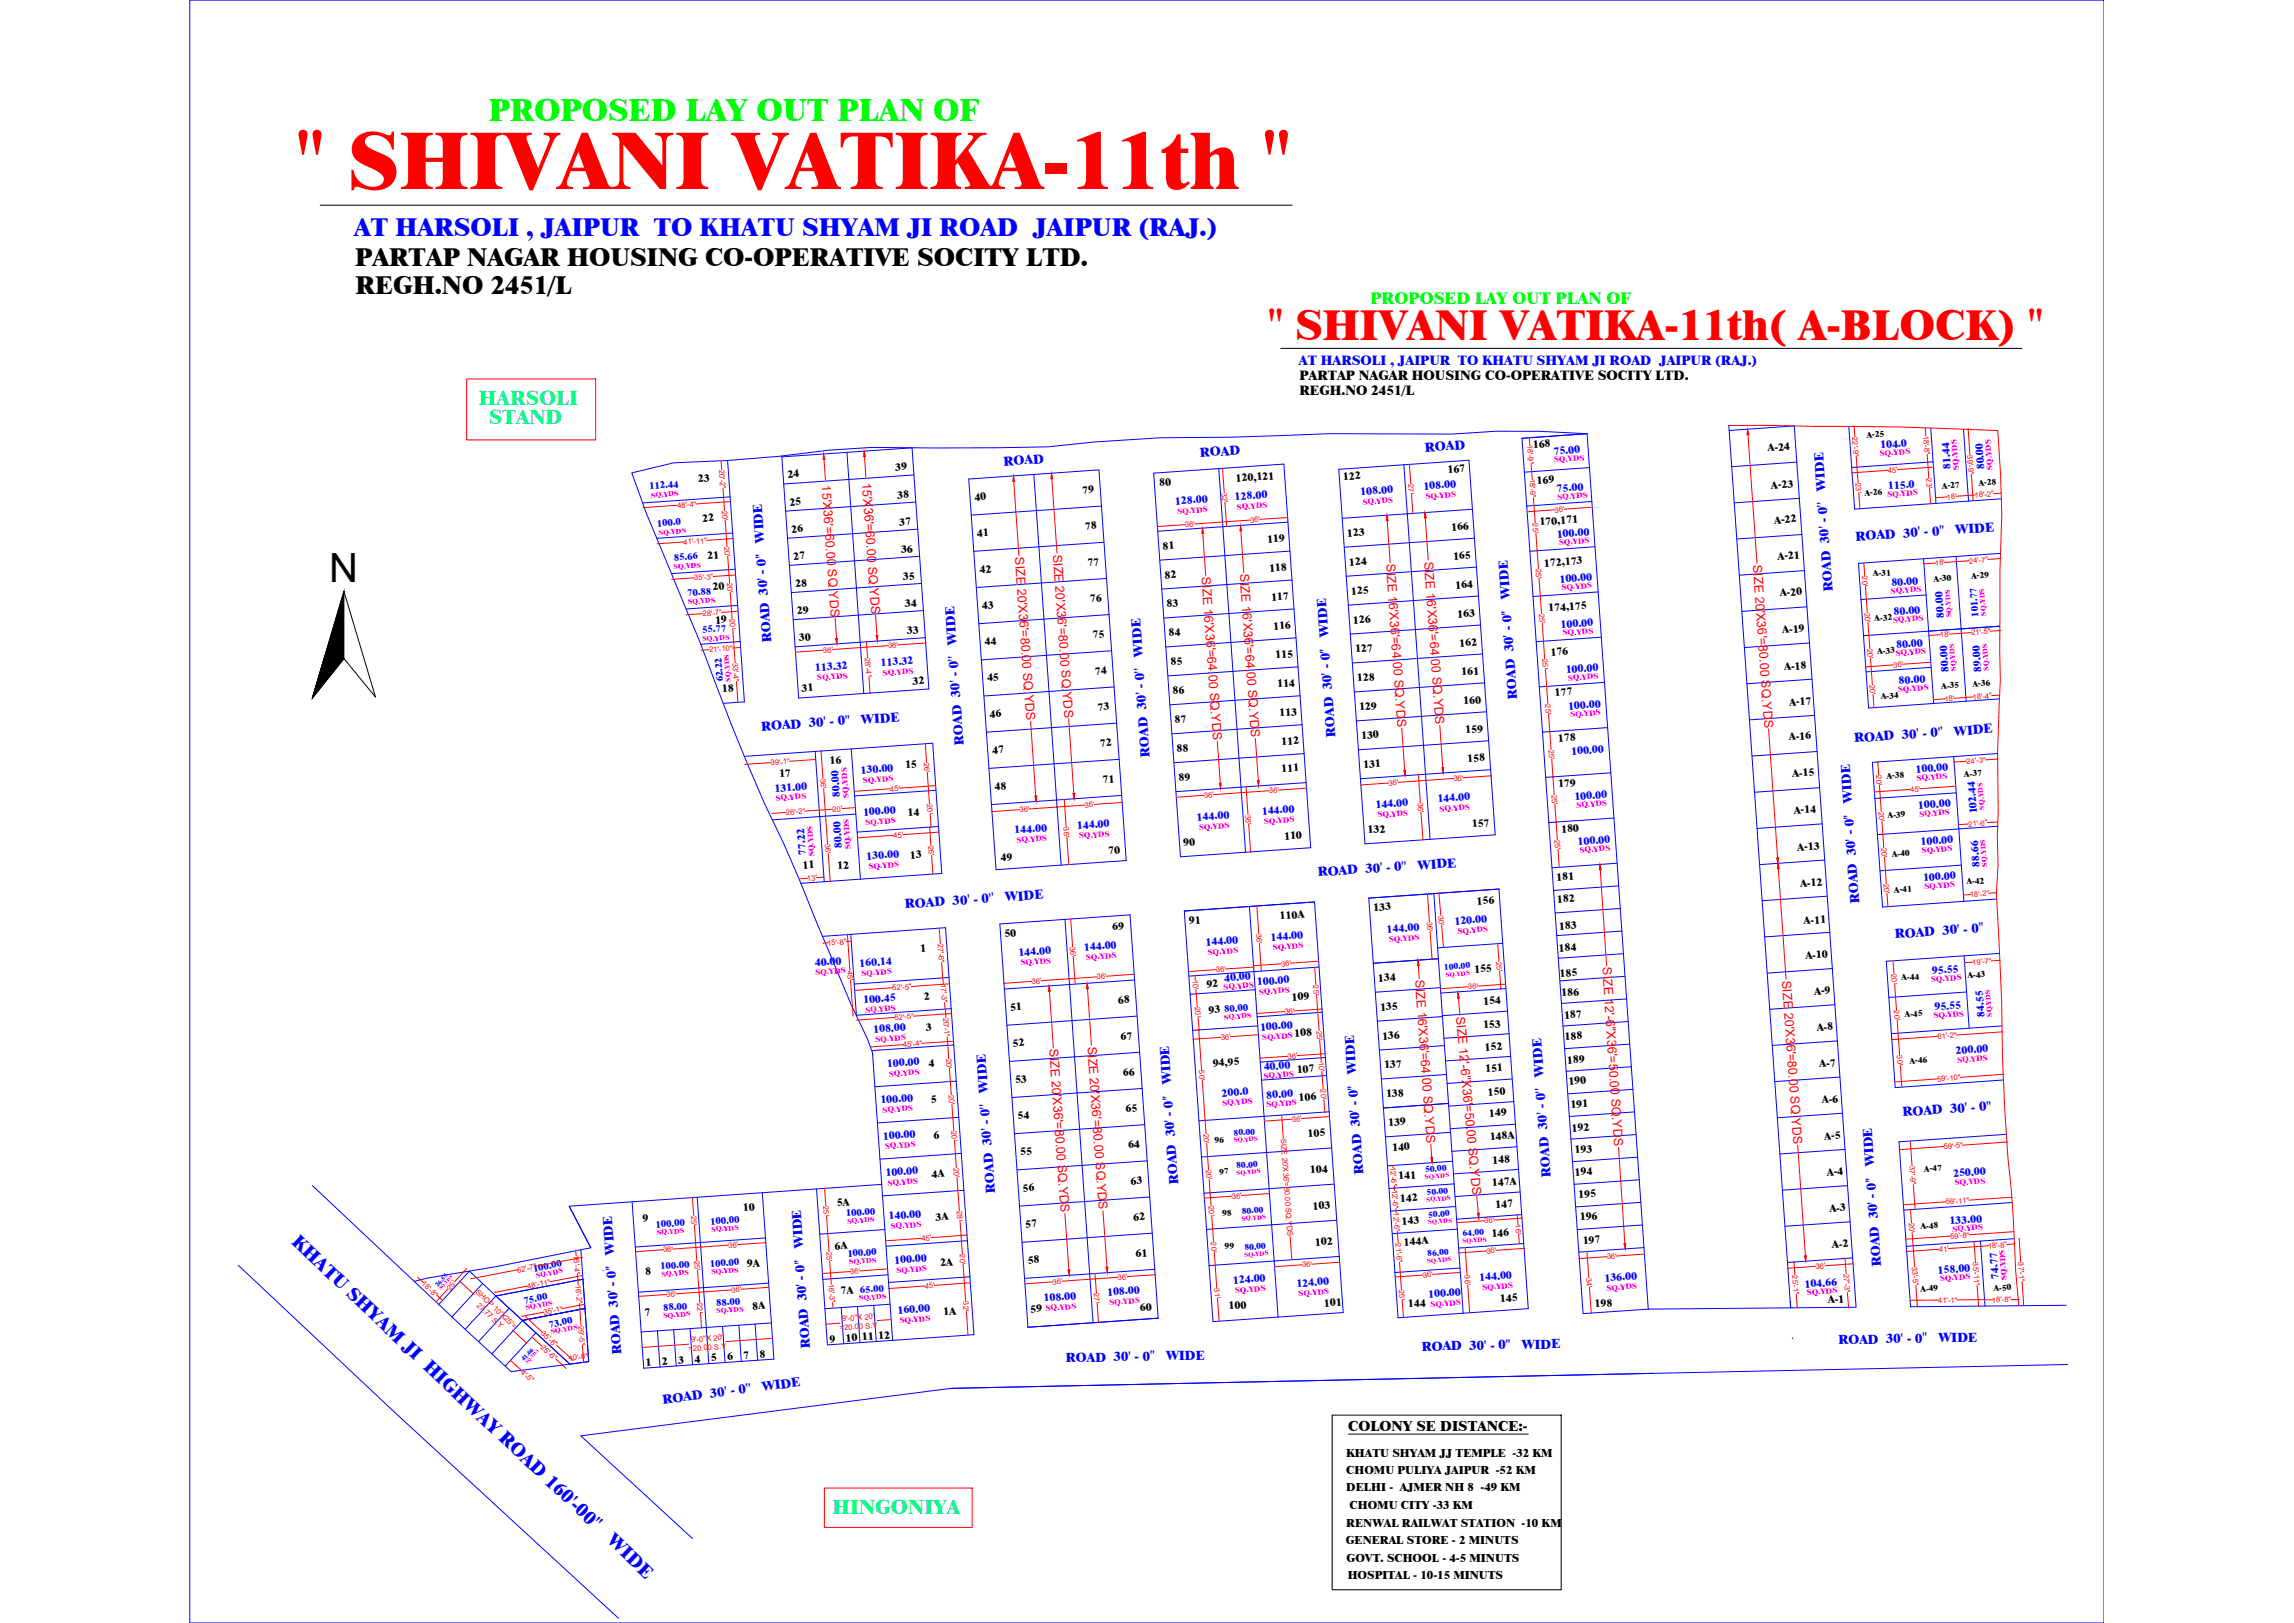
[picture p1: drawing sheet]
<svg xmlns="http://www.w3.org/2000/svg" width="1189mm" height="841mm" viewBox="0 0 1189 841" stroke-linecap="round" stroke-linejoin="round" font-family="sans-serif">
<defs><g id="words">
<text font-size="42.9" fill="#f00" x="153" y="98">&quot; SHIVANI VATIKA-11th &quot;</text>
<text font-size="22.8" fill="#f00" x="657" y="176">&quot; SHIVANI VATIKA-11th( A-BLOCK) &quot;</text>
<text font-size="20.8" x="171" y="301">N</text>
<text font-size="16.8" fill="#0f0" x="253" y="63">PROPOSED LAY OUT PLAN OF</text>
<text font-size="13.6" fill="#00f" x="184" y="122">AT HARSOLI , JAIPUR TO KHATU SHYAM JI ROAD JAIPUR (RAJ.)</text>
<g font-size="13.6">
<text x="184" y="138">PARTAP NAGAR HOUSING CO-OPERATIVE SOCITY LTD.</text>
<text x="184" y="152">REGH.NO 2451/L</text>
</g>
<g font-size="10.9" fill="#0ff">
<text x="248" y="210">HARSOLI</text>
<text x="253" y="220">STAND</text>
<text x="431" y="785">HINGONIYA</text>
</g>
<g font-size="10" fill="#00f">
<text x="151" y="644" transform="rotate(43 151 644)">KHATU SHYAM JI HIGHWAY ROAD 160'-00''</text>
<text x="314" y="799" transform="rotate(43 314 799)">WIDE</text>
</g>
<text font-size="8.9" fill="#0f0" x="710" y="157">PROPOSED LAY OUT PLAN OF</text>
<text font-size="7.7" x="699" y="741">COLONY SE DISTANCE:-</text>
<text font-size="7.2" fill="#00f" x="673" y="189">AT HARSOLI , JAIPUR TO KHATU SHYAM JI ROAD JAIPUR (RAJ.)</text>
<g font-size="7.2">
<text x="673" y="197">PARTAP NAGAR HOUSING CO-OPERATIVE SOCITY LTD.</text>
<text x="673" y="205">REGH.NO 2451/L</text>
</g>
<g font-size="7" fill="#00f">
<text x="622" y="237" transform="rotate(-4 622 237)">ROAD</text>
<text x="739" y="234" transform="rotate(-4 739 234)">ROAD</text>
<text x="520" y="241" transform="rotate(-4 520 241)">ROAD</text>
<text x="946" y="254" transform="rotate(-94 946 254)">WIDE</text>
<text x="396" y="281" transform="rotate(-94 396 281)">WIDE</text>
<text x="962" y="280" transform="rotate(-4 962 280)">ROAD 30' - 0''</text>
<text x="1013" y="277" transform="rotate(-4 1013 277)">WIDE</text>
<text x="783" y="310" transform="rotate(-94 783 310)">WIDE</text>
<text x="950" y="306" transform="rotate(-94 950 306)">ROAD 30' - 0''</text>
<text x="400" y="333" transform="rotate(-94 400 333)">ROAD 30' - 0''</text>
<text x="496" y="334" transform="rotate(-94 496 334)">WIDE</text>
<text x="689" y="330" transform="rotate(-94 689 330)">WIDE</text>
<text x="592" y="340" transform="rotate(-94 592 340)">WIDE</text>
<text x="786" y="362" transform="rotate(-94 786 362)">ROAD 30' - 0''</text>
<text x="446" y="375" transform="rotate(-4 446 375)">WIDE</text>
<text x="395" y="379" transform="rotate(-4 395 379)">ROAD 30' - 0''</text>
<text x="692" y="382" transform="rotate(-94 692 382)">ROAD 30' - 0''</text>
<text x="1013" y="381" transform="rotate(-4 1013 381)">WIDE</text>
<text x="499" y="386" transform="rotate(-94 499 386)">ROAD 30' - 0''</text>
<text x="961" y="385" transform="rotate(-4 961 385)">ROAD 30' - 0''</text>
<text x="596" y="392" transform="rotate(-94 596 392)">ROAD 30' - 0''</text>
<text x="960" y="416" transform="rotate(-94 960 416)">WIDE</text>
<text x="683" y="454" transform="rotate(-4 683 454)">ROAD 30' - 0''</text>
<text x="735" y="451" transform="rotate(-4 735 451)">WIDE</text>
<text x="521" y="467" transform="rotate(-4 521 467)">WIDE</text>
<text x="964" y="468" transform="rotate(-94 964 468)">ROAD 30' - 0''</text>
<text x="469" y="471" transform="rotate(-4 469 471)">ROAD 30' - 0''</text>
<text x="982" y="486" transform="rotate(-4 982 486)">ROAD 30' - 0''</text>
<text x="703" y="557" transform="rotate(-94 703 557)">WIDE</text>
<text x="607" y="562" transform="rotate(-94 607 562)">WIDE</text>
<text x="800" y="558" transform="rotate(-94 800 558)">WIDE</text>
<text x="512" y="566" transform="rotate(-94 512 566)">WIDE</text>
<text x="986" y="579" transform="rotate(-4 986 579)">ROAD 30' - 0''</text>
<text x="971" y="604" transform="rotate(-94 971 604)">WIDE</text>
<text x="707" y="608" transform="rotate(-94 707 608)">ROAD 30' - 0''</text>
<text x="804" y="610" transform="rotate(-94 804 610)">ROAD 30' - 0''</text>
<text x="611" y="614" transform="rotate(-94 611 614)">ROAD 30' - 0''</text>
<text x="516" y="618" transform="rotate(-94 516 618)">ROAD 30' - 0''</text>
<text x="416" y="647" transform="rotate(-94 416 647)">WIDE</text>
<text x="319" y="650" transform="rotate(-94 319 650)">WIDE</text>
<text x="975" y="656" transform="rotate(-94 975 656)">ROAD 30' - 0''</text>
<text x="1005" y="695" transform="rotate(-1 1005 695)">WIDE</text>
<text x="322" y="702" transform="rotate(-94 322 702)">ROAD 30' - 0''</text>
<text x="420" y="699" transform="rotate(-94 420 699)">ROAD 30' - 0''</text>
<text x="737" y="700" transform="rotate(-1 737 700)">ROAD 30' - 0''</text>
<text x="789" y="699" transform="rotate(-1 789 699)">WIDE</text>
<text x="953" y="696" transform="rotate(-1 953 696)">ROAD 30' - 0''</text>
<text x="552" y="706" transform="rotate(-1 552 706)">ROAD 30' - 0''</text>
<text x="604" y="705" transform="rotate(-1 604 705)">WIDE</text>
<text x="395" y="721" transform="rotate(-7 395 721)">WIDE</text>
<text x="344" y="728" transform="rotate(-7 344 728)">ROAD 30' - 0''</text>
</g>
<g font-size="6.6" fill="#f00">
<text x="426" y="252" transform="rotate(86 426 252)">15'X36'=60.00 SQ.YDS</text>
<text x="447" y="250" transform="rotate(86 447 250)">15'X36'=60.00 SQ.YDS</text>
<text x="546" y="287" transform="rotate(86 546 287)">SIZE 20'X36'=80.00 SQ.YDS</text>
<text x="526" y="289" transform="rotate(86 526 289)">SIZE 20'X36'=80.00 SQ.YDS</text>
<text x="718" y="292" transform="rotate(86 718 292)">SIZE 16'X36'=64.00 SQ.YDS</text>
<text x="738" y="291" transform="rotate(86 738 291)">SIZE 16'X36'=64.00 SQ.YDS</text>
<text x="908" y="293" transform="rotate(86 908 293)">SIZE 20'X36'=80.00 SQ.YDS</text>
<text x="623" y="299" transform="rotate(86 623 299)">SIZE 16'X36'=64.00 SQ.YDS</text>
<text x="642" y="298" transform="rotate(86 642 298)">SIZE 16'X36'=64.00 SQ.YDS</text>
<text x="830" y="501" transform="rotate(86 830 501)">SIZE 12'-6&quot;X36'=50.00 SQ.YDS</text>
<text x="733" y="508" transform="rotate(86 733 508)">SIZE 16'X36'=64.00 SQ.YDS</text>
<text x="924" y="508" transform="rotate(86 924 508)">SIZE 20'X36'=80.00 SQ.YDS</text>
<text x="755" y="527" transform="rotate(85 755 527)">SIZE 12'-6&quot;X36'=50.00 SQ.YDS</text>
<text x="544" y="544" transform="rotate(86 544 544)">SIZE 20'X36'=80.00 SQ.YDS</text>
<text x="564" y="542" transform="rotate(86 564 542)">SIZE 20'X36'=80.00 SQ.YDS</text>
</g>
<g font-size="6.1">
<text x="698" y="755">KHATU SHYAM JJ TEMPLE -32 KM</text>
<text x="698" y="764">CHOMU PULIYA JAIPUR -52 KM</text>
<text x="698" y="773">DELHI - AJMER NH 8 -49 KM</text>
<text x="699" y="782">CHOMU CITY -33 KM</text>
<text x="698" y="791">RENWAL RAILWAT STATION -10 KM</text>
<text x="697" y="800">GENERAL STORE - 2 MINUTS</text>
<text x="698" y="810">GOVT. SCHOOL - 4-5 MINUTS</text>
<text x="698" y="818">HOSPITAL - 10-15 MINUTS</text>
</g>
<g font-size="5.6">
<text x="795" y="232" transform="rotate(-4 795 232)">168</text>
<text x="916" y="234" transform="rotate(-4 916 234)">A-24</text>
<text x="464" y="244" transform="rotate(-4 464 244)">39</text>
<text x="750" y="245" transform="rotate(-4 750 245)">167</text>
<text x="362" y="250" transform="rotate(-4 362 250)">23</text>
<text x="408" y="247" transform="rotate(-4 408 247)">24</text>
<text x="601" y="252" transform="rotate(-4 601 252)">80</text>
<text x="641" y="250" transform="rotate(-4 641 250)">120,121</text>
<text x="696" y="249" transform="rotate(-4 696 249)">122</text>
<text x="796" y="251" transform="rotate(-4 796 251)">169</text>
<text x="561" y="256" transform="rotate(-4 561 256)">79</text>
<text x="918" y="253" transform="rotate(-4 918 253)">A-23</text>
<text x="409" y="262" transform="rotate(-4 409 262)">25</text>
<text x="465" y="258" transform="rotate(-4 465 258)">38</text>
<text x="505" y="259" transform="rotate(-4 505 259)">40</text>
<text x="364" y="270" transform="rotate(-4 364 270)">22</text>
<text x="466" y="272" transform="rotate(-4 466 272)">37</text>
<text x="562" y="275" transform="rotate(-4 562 275)">78</text>
<text x="752" y="275" transform="rotate(-4 752 275)">166</text>
<text x="798" y="272" transform="rotate(-4 798 272)">170,171</text>
<text x="920" y="271" transform="rotate(-4 920 271)">A-22</text>
<text x="410" y="276" transform="rotate(-4 410 276)">26</text>
<text x="506" y="278" transform="rotate(-4 506 278)">41</text>
<text x="657" y="281" transform="rotate(-4 657 281)">119</text>
<text x="698" y="278" transform="rotate(-4 698 278)">123</text>
<text x="467" y="287" transform="rotate(-4 467 287)">36</text>
<text x="603" y="285" transform="rotate(-4 603 285)">81</text>
<text x="367" y="290" transform="rotate(-4 367 290)">21</text>
<text x="411" y="290" transform="rotate(-4 411 290)">27</text>
<text x="564" y="293" transform="rotate(-4 564 293)">77</text>
<text x="699" y="293" transform="rotate(-4 699 293)">124</text>
<text x="753" y="290" transform="rotate(-4 753 290)">165</text>
<text x="800" y="294" transform="rotate(-4 800 294)">172,173</text>
<text x="921" y="290" transform="rotate(-4 921 290)">A-21</text>
<text x="508" y="297" transform="rotate(-4 508 297)">42</text>
<text x="604" y="300" transform="rotate(-4 604 300)">82</text>
<text x="658" y="296" transform="rotate(-4 658 296)">118</text>
<text x="369" y="306" transform="rotate(-4 369 306)">20</text>
<text x="412" y="304" transform="rotate(-4 412 304)">28</text>
<text x="468" y="301" transform="rotate(-4 468 301)">35</text>
<text x="754" y="305" transform="rotate(-4 754 305)">164</text>
<text x="659" y="311" transform="rotate(-4 659 311)">117</text>
<text x="700" y="308" transform="rotate(-4 700 308)">125</text>
<text x="922" y="309" transform="rotate(-4 922 309)">A-20</text>
<text x="469" y="315" transform="rotate(-4 469 315)">34</text>
<text x="509" y="316" transform="rotate(-4 509 316)">43</text>
<text x="565" y="312" transform="rotate(-4 565 312)">76</text>
<text x="605" y="315" transform="rotate(-4 605 315)">83</text>
<text x="803" y="317" transform="rotate(-4 803 317)">174,175</text>
<text x="371" y="323" transform="rotate(-4 371 323)">19</text>
<text x="413" y="318" transform="rotate(-4 413 318)">29</text>
<text x="701" y="323" transform="rotate(-4 701 323)">126</text>
<text x="755" y="320" transform="rotate(-4 755 320)">163</text>
<text x="470" y="329" transform="rotate(-4 470 329)">33</text>
<text x="606" y="330" transform="rotate(-4 606 330)">84</text>
<text x="660" y="326" transform="rotate(-4 660 326)">116</text>
<text x="924" y="328" transform="rotate(-4 924 328)">A-19</text>
<text x="414" y="332" transform="rotate(-4 414 332)">30</text>
<text x="510" y="334" transform="rotate(-4 510 334)">44</text>
<text x="566" y="331" transform="rotate(-4 566 331)">75</text>
<text x="756" y="335" transform="rotate(-4 756 335)">162</text>
<text x="661" y="341" transform="rotate(-4 661 341)">115</text>
<text x="702" y="338" transform="rotate(-4 702 338)">127</text>
<text x="804" y="340" transform="rotate(-4 804 340)">176</text>
<text x="607" y="345" transform="rotate(-4 607 345)">85</text>
<text x="925" y="347" transform="rotate(-4 925 347)">A-18</text>
<text x="512" y="353" transform="rotate(-4 512 353)">45</text>
<text x="568" y="350" transform="rotate(-4 568 350)">74</text>
<text x="703" y="353" transform="rotate(-4 703 353)">128</text>
<text x="757" y="350" transform="rotate(-4 757 350)">161</text>
<text x="374" y="359" transform="rotate(-4 374 359)">18</text>
<text x="416" y="358" transform="rotate(-4 416 358)">31</text>
<text x="473" y="355" transform="rotate(-4 473 355)">32</text>
<text x="608" y="360" transform="rotate(-4 608 360)">86</text>
<text x="662" y="356" transform="rotate(-4 662 356)">114</text>
<text x="758" y="365" transform="rotate(-4 758 365)">160</text>
<text x="806" y="361" transform="rotate(-4 806 361)">177</text>
<text x="927" y="366" transform="rotate(-4 927 366)">A-17</text>
<text x="513" y="372" transform="rotate(-4 513 372)">46</text>
<text x="569" y="368" transform="rotate(-4 569 368)">73</text>
<text x="663" y="371" transform="rotate(-4 663 371)">113</text>
<text x="704" y="368" transform="rotate(-4 704 368)">129</text>
<text x="609" y="375" transform="rotate(-4 609 375)">87</text>
<text x="706" y="383" transform="rotate(-4 706 383)">130</text>
<text x="760" y="380" transform="rotate(-4 760 380)">159</text>
<text x="927" y="384" transform="rotate(-4 927 384)">A-16</text>
<text x="570" y="387" transform="rotate(-4 570 387)">72</text>
<text x="610" y="390" transform="rotate(-4 610 390)">88</text>
<text x="664" y="386" transform="rotate(-4 664 386)">112</text>
<text x="808" y="384" transform="rotate(-4 808 384)">178</text>
<text x="430" y="396" transform="rotate(-4 430 396)">16</text>
<text x="514" y="391" transform="rotate(-4 514 391)">47</text>
<text x="761" y="395" transform="rotate(-4 761 395)">158</text>
<text x="469" y="398" transform="rotate(-4 469 398)">15</text>
<text x="664" y="400" transform="rotate(-4 664 400)">111</text>
<text x="707" y="398" transform="rotate(-4 707 398)">131</text>
<text x="404" y="403" transform="rotate(-4 404 403)">17</text>
<text x="572" y="406" transform="rotate(-4 572 406)">71</text>
<text x="611" y="405" transform="rotate(-4 611 405)">89</text>
<text x="808" y="408" transform="rotate(-4 808 408)">179</text>
<text x="929" y="403" transform="rotate(-4 929 403)">A-15</text>
<text x="516" y="409" transform="rotate(-4 516 409)">48</text>
<text x="471" y="423" transform="rotate(-4 471 423)">14</text>
<text x="930" y="422" transform="rotate(-4 930 422)">A-14</text>
<text x="709" y="432" transform="rotate(-4 709 432)">132</text>
<text x="763" y="429" transform="rotate(-4 763 429)">157</text>
<text x="809" y="431" transform="rotate(-4 809 431)">180</text>
<text x="666" y="435" transform="rotate(-4 666 435)">110</text>
<text x="575" y="443" transform="rotate(-4 575 443)">70</text>
<text x="613" y="439" transform="rotate(-4 613 439)">90</text>
<text x="932" y="441" transform="rotate(-4 932 441)">A-13</text>
<text x="472" y="445" transform="rotate(-4 472 445)">13</text>
<text x="519" y="446" transform="rotate(-4 519 446)">49</text>
<text x="416" y="450" transform="rotate(-4 416 450)">11</text>
<text x="434" y="451" transform="rotate(-4 434 451)">12</text>
<text x="807" y="456" transform="rotate(-4 807 456)">181</text>
<text x="933" y="460" transform="rotate(-4 933 460)">A-12</text>
<text x="807" y="468" transform="rotate(-4 807 468)">182</text>
<text x="712" y="472" transform="rotate(-4 712 472)">133</text>
<text x="765" y="469" transform="rotate(-4 765 469)">156</text>
<text x="616" y="479" transform="rotate(-4 616 479)">91</text>
<text x="663" y="476" transform="rotate(-4 663 476)">110A</text>
<text x="935" y="479" transform="rotate(-4 935 479)">A-11</text>
<text x="521" y="486" transform="rotate(-4 521 486)">50</text>
<text x="577" y="482" transform="rotate(-4 577 482)">69</text>
<text x="808" y="482" transform="rotate(-4 808 482)">183</text>
<text x="477" y="493" transform="rotate(-4 477 493)">1</text>
<text x="808" y="493" transform="rotate(-4 808 493)">184</text>
<text x="936" y="497" transform="rotate(-4 936 497)">A-10</text>
<text x="714" y="509" transform="rotate(-4 714 509)">134</text>
<text x="764" y="504" transform="rotate(-4 764 504)">155</text>
<text x="808" y="506" transform="rotate(-4 808 506)">185</text>
<text x="625" y="512" transform="rotate(-4 625 512)">92</text>
<text x="940" y="516" transform="rotate(-4 940 516)">A-9</text>
<text x="479" y="518" transform="rotate(-4 479 518)">2</text>
<text x="580" y="520" transform="rotate(-4 580 520)">68</text>
<text x="670" y="519" transform="rotate(-4 670 519)">109</text>
<text x="769" y="521" transform="rotate(-4 769 521)">154</text>
<text x="809" y="516" transform="rotate(-4 809 516)">186</text>
<text x="524" y="524" transform="rotate(-4 524 524)">51</text>
<text x="627" y="525" transform="rotate(-4 627 525)">93</text>
<text x="715" y="524" transform="rotate(-4 715 524)">135</text>
<text x="811" y="528" transform="rotate(-4 811 528)">187</text>
<text x="769" y="533" transform="rotate(-4 769 533)">153</text>
<text x="480" y="534" transform="rotate(-4 480 534)">3</text>
<text x="581" y="539" transform="rotate(-4 581 539)">67</text>
<text x="671" y="537" transform="rotate(-4 671 537)">108</text>
<text x="716" y="539" transform="rotate(-4 716 539)">136</text>
<text x="811" y="539" transform="rotate(-4 811 539)">188</text>
<text x="942" y="534" transform="rotate(-4 942 534)">A-8</text>
<text x="525" y="542" transform="rotate(-4 525 542)">52</text>
<text x="770" y="545" transform="rotate(-4 770 545)">152</text>
<text x="812" y="551" transform="rotate(-4 812 551)">189</text>
<text x="481" y="553" transform="rotate(-4 481 553)">4</text>
<text x="582" y="558" transform="rotate(-4 582 558)">66</text>
<text x="629" y="553" transform="rotate(-4 629 553)">94,95</text>
<text x="672" y="556" transform="rotate(-4 672 556)">107</text>
<text x="717" y="554" transform="rotate(-4 717 554)">137</text>
<text x="770" y="556" transform="rotate(-4 770 556)">151</text>
<text x="943" y="553" transform="rotate(-4 943 553)">A-7</text>
<text x="526" y="561" transform="rotate(-4 526 561)">53</text>
<text x="813" y="562" transform="rotate(-4 813 562)">190</text>
<text x="718" y="569" transform="rotate(-4 718 569)">138</text>
<text x="771" y="568" transform="rotate(-4 771 568)">150</text>
<text x="483" y="572" transform="rotate(-4 483 572)">5</text>
<text x="673" y="571" transform="rotate(-4 673 571)">106</text>
<text x="814" y="574" transform="rotate(-4 814 574)">191</text>
<text x="944" y="572" transform="rotate(-4 944 572)">A-6</text>
<text x="528" y="580" transform="rotate(-4 528 580)">54</text>
<text x="583" y="576" transform="rotate(-4 583 576)">65</text>
<text x="772" y="579" transform="rotate(-4 772 579)">149</text>
<text x="720" y="584" transform="rotate(-4 720 584)">139</text>
<text x="815" y="586" transform="rotate(-4 815 586)">192</text>
<text x="484" y="590" transform="rotate(-4 484 590)">6</text>
<text x="678" y="589" transform="rotate(-4 678 589)">105</text>
<text x="772" y="591" transform="rotate(-4 772 591)">148A</text>
<text x="946" y="591" transform="rotate(-4 946 591)">A-5</text>
<text x="529" y="599" transform="rotate(-4 529 599)">55</text>
<text x="585" y="595" transform="rotate(-4 585 595)">64</text>
<text x="722" y="597" transform="rotate(-4 722 597)">140</text>
<text x="816" y="598" transform="rotate(-4 816 598)">193</text>
<text x="773" y="603" transform="rotate(-4 773 603)">148</text>
<text x="483" y="610" transform="rotate(-4 483 610)">4A</text>
<text x="679" y="608" transform="rotate(-4 679 608)">104</text>
<text x="725" y="611" transform="rotate(-4 725 611)">141</text>
<text x="816" y="609" transform="rotate(-4 816 609)">194</text>
<text x="947" y="609" transform="rotate(-4 947 609)">A-4</text>
<text x="530" y="617" transform="rotate(-4 530 617)">56</text>
<text x="586" y="614" transform="rotate(-4 586 614)">63</text>
<text x="773" y="615" transform="rotate(-4 773 615)">147A</text>
<text x="726" y="623" transform="rotate(-4 726 623)">142</text>
<text x="818" y="621" transform="rotate(-4 818 621)">195</text>
<text x="385" y="628" transform="rotate(-4 385 628)">10</text>
<text x="434" y="625" transform="rotate(-4 434 625)">5A</text>
<text x="680" y="627" transform="rotate(-4 680 627)">103</text>
<text x="775" y="626" transform="rotate(-4 775 626)">147</text>
<text x="948" y="628" transform="rotate(-4 948 628)">A-3</text>
<text x="333" y="633" transform="rotate(-4 333 633)">9</text>
<text x="485" y="633" transform="rotate(-4 485 633)">3A</text>
<text x="587" y="633" transform="rotate(-4 587 633)">62</text>
<text x="726" y="635" transform="rotate(-4 726 635)">143</text>
<text x="819" y="632" transform="rotate(-4 819 632)">196</text>
<text x="531" y="636" transform="rotate(-4 531 636)">57</text>
<text x="773" y="641" transform="rotate(-4 773 641)">146</text>
<text x="433" y="648" transform="rotate(-4 433 648)">6A</text>
<text x="682" y="645" transform="rotate(-4 682 645)">102</text>
<text x="728" y="645" transform="rotate(-4 728 645)">144A</text>
<text x="820" y="645" transform="rotate(-4 820 645)">197</text>
<text x="950" y="647" transform="rotate(-4 950 647)">A-2</text>
<text x="589" y="651" transform="rotate(-4 589 651)">61</text>
<text x="387" y="657" transform="rotate(-4 387 657)">9A</text>
<text x="487" y="656" transform="rotate(-4 487 656)">2A</text>
<text x="533" y="655" transform="rotate(-4 533 655)">58</text>
<text x="335" y="661" transform="rotate(-4 335 661)">8</text>
<text x="436" y="671" transform="rotate(-4 436 671)">7A 65.00</text>
<text x="686" y="677" transform="rotate(-4 686 677)">101</text>
<text x="730" y="677" transform="rotate(-4 730 677)">144</text>
<text x="777" y="675" transform="rotate(-4 777 675)">145</text>
<text x="827" y="678" transform="rotate(-4 827 678)">198</text>
<text x="947" y="675" transform="rotate(-4 947 675)">A-1</text>
<text x="334" y="682" transform="rotate(-4 334 682)">7</text>
<text x="390" y="679" transform="rotate(-4 390 679)">8A</text>
<text x="489" y="682" transform="rotate(-4 489 682)">1A</text>
<text x="534" y="680" transform="rotate(-4 534 680)">59</text>
<text x="591" y="679" transform="rotate(-4 591 679)">60</text>
<text x="637" y="679" transform="rotate(-4 637 679)">100</text>
<text x="430" y="696" transform="rotate(-4 430 696)">9</text>
<text x="438" y="695" transform="rotate(-4 438 695)">10</text>
<text x="447" y="695" transform="rotate(-4 447 695)">11</text>
<text x="455" y="694" transform="rotate(-4 455 694)">12</text>
<text x="335" y="708" transform="rotate(-4 335 708)">1</text>
<text x="343" y="707" transform="rotate(-4 343 707)">2</text>
<text x="352" y="707" transform="rotate(-4 352 707)">3</text>
<text x="360" y="706" transform="rotate(-4 360 706)">4</text>
<text x="369" y="705" transform="rotate(-4 369 705)">5</text>
<text x="377" y="705" transform="rotate(-4 377 705)">6</text>
<text x="385" y="704" transform="rotate(-4 385 704)">7</text>
<text x="394" y="704" transform="rotate(-4 394 704)">8</text>
</g>
<g font-size="5.6" fill="#00f">
<text x="975" y="232" transform="rotate(-4 975 232)">104.0</text>
<text x="805" y="236" transform="rotate(-4 805 236)">75.00</text>
<text x="1011" y="243" transform="rotate(-94 1011 243)">81.44</text>
<text x="1029" y="243" transform="rotate(-94 1029 243)">80.00</text>
<text x="705" y="257" transform="rotate(-4 705 257)">108.00</text>
<text x="738" y="254" transform="rotate(-4 738 254)">108.00</text>
<text x="807" y="255" transform="rotate(-4 807 255)">75.00</text>
<text x="979" y="254" transform="rotate(-4 979 254)">115.0</text>
<text x="609" y="261" transform="rotate(-4 609 261)">128.00</text>
<text x="640" y="259" transform="rotate(-4 640 259)">128.00</text>
<text x="807" y="279" transform="rotate(-4 807 279)">100.00</text>
<text x="808" y="302" transform="rotate(-4 808 302)">100.00</text>
<text x="980" y="304" transform="rotate(-4 980 304)">80.00</text>
<text x="981" y="319" transform="rotate(-4 981 319)">80.00</text>
<text x="1008" y="320" transform="rotate(-94 1008 320)">80.00</text>
<text x="809" y="325" transform="rotate(-4 809 325)">100.00</text>
<text x="983" y="336" transform="rotate(-4 983 336)">80.00</text>
<text x="423" y="348" transform="rotate(-4 423 348)">113.32</text>
<text x="457" y="345" transform="rotate(-4 457 345)">113.32</text>
<text x="1010" y="348" transform="rotate(-94 1010 348)">80.00</text>
<text x="1027" y="348" transform="rotate(-94 1027 348)">89.00</text>
<text x="812" y="349" transform="rotate(-4 812 349)">100.00</text>
<text x="984" y="355" transform="rotate(-4 984 355)">80.00</text>
<text x="813" y="368" transform="rotate(-4 813 368)">100.00</text>
<text x="814" y="391" transform="rotate(-4 814 391)">100.00</text>
<text x="446" y="401" transform="rotate(-4 446 401)">130.00</text>
<text x="993" y="400" transform="rotate(-4 993 400)">100.00</text>
<text x="402" y="411" transform="rotate(-4 402 411)">131.00</text>
<text x="435" y="413" transform="rotate(-94 435 413)">80.00</text>
<text x="713" y="419" transform="rotate(-4 713 419)">144.00</text>
<text x="745" y="416" transform="rotate(-4 745 416)">144.00</text>
<text x="816" y="415" transform="rotate(-4 816 415)">100.00</text>
<text x="994" y="419" transform="rotate(-4 994 419)">100.00</text>
<text x="447" y="423" transform="rotate(-4 447 423)">100.00</text>
<text x="620" y="425" transform="rotate(-4 620 425)">144.00</text>
<text x="654" y="422" transform="rotate(-4 654 422)">144.00</text>
<text x="1025" y="422" transform="rotate(-94 1025 422)">102.44</text>
<text x="526" y="432" transform="rotate(-4 526 432)">144.00</text>
<text x="558" y="430" transform="rotate(-4 558 430)">144.00</text>
<text x="995" y="438" transform="rotate(-4 995 438)">100.00</text>
<text x="418" y="443" transform="rotate(-94 418 443)">77.22</text>
<text x="437" y="439" transform="rotate(-94 437 439)">80.00</text>
<text x="818" y="438" transform="rotate(-4 818 438)">100.00</text>
<text x="449" y="445" transform="rotate(-4 449 445)">130.00</text>
<text x="1026" y="449" transform="rotate(-94 1026 449)">88.66</text>
<text x="997" y="457" transform="rotate(-4 997 457)">100.00</text>
<text x="754" y="479" transform="rotate(-4 754 479)">120.00</text>
<text x="719" y="483" transform="rotate(-4 719 483)">144.00</text>
<text x="625" y="490" transform="rotate(-4 625 490)">144.00</text>
<text x="659" y="487" transform="rotate(-4 659 487)">144.00</text>
<text x="528" y="495" transform="rotate(-4 528 495)">144.00</text>
<text x="562" y="493" transform="rotate(-4 562 493)">144.00</text>
<text x="422" y="501" transform="rotate(-4 422 501)">40.00</text>
<text x="445" y="501" transform="rotate(-4 445 501)">160.14</text>
<text x="635" y="509" transform="rotate(-4 635 509)">40.00</text>
<text x="1001" y="505" transform="rotate(-4 1001 505)">95.55</text>
<text x="652" y="511" transform="rotate(-4 652 511)">100.00</text>
<text x="447" y="520" transform="rotate(-4 447 520)">100.45</text>
<text x="1003" y="524" transform="rotate(-4 1003 524)">95.55</text>
<text x="1029" y="527" transform="rotate(-94 1029 527)">84.55</text>
<text x="453" y="535" transform="rotate(-4 453 535)">108.00</text>
<text x="653" y="534" transform="rotate(-4 653 534)">100.00</text>
<text x="1014" y="546" transform="rotate(-4 1014 546)">200.00</text>
<text x="460" y="553" transform="rotate(-4 460 553)">100.00</text>
<text x="655" y="555" transform="rotate(-4 655 555)">40.00</text>
<text x="633" y="568" transform="rotate(-4 633 568)">200.0</text>
<text x="656" y="569" transform="rotate(-4 656 569)">80.00</text>
<text x="456" y="572" transform="rotate(-4 456 572)">100.00</text>
<text x="458" y="590" transform="rotate(-4 458 590)">100.00</text>
<text x="459" y="610" transform="rotate(-4 459 610)">100.00</text>
<text x="1012" y="610" transform="rotate(-4 1012 610)">250.00</text>
<text x="461" y="632" transform="rotate(-4 461 632)">140.00</text>
<text x="1010" y="635" transform="rotate(-4 1010 635)">133.00</text>
<text x="464" y="655" transform="rotate(-4 464 655)">100.00</text>
<text x="639" y="665" transform="rotate(-4 639 665)">124.00</text>
<text x="767" y="664" transform="rotate(-4 767 664)">144.00</text>
<text x="832" y="664" transform="rotate(-4 832 664)">136.00</text>
<text x="1004" y="660" transform="rotate(-4 1004 660)">158.00</text>
<text x="1036" y="663" transform="rotate(-94 1036 663)">74.77</text>
<text x="574" y="671" transform="rotate(-4 574 671)">108.00</text>
<text x="672" y="667" transform="rotate(-4 672 667)">124.00</text>
<text x="935" y="667" transform="rotate(-4 935 667)">104.66</text>
<text x="541" y="674" transform="rotate(-4 541 674)">108.00</text>
<text x="740" y="672" transform="rotate(-4 740 672)">100.00</text>
<text x="465" y="681" transform="rotate(-4 465 681)">160.00</text>
</g>
<g font-size="5.1" fill="#00f">
<text x="337" y="254" transform="rotate(-4 337 254)">112.44</text>
<text x="341" y="273" transform="rotate(-4 341 273)">100.0</text>
<text x="349" y="291" transform="rotate(-4 349 291)">85.66</text>
<text x="356" y="309" transform="rotate(-4 356 309)">70.88</text>
<text x="1025" y="320" transform="rotate(-94 1025 320)">101.77</text>
<text x="364" y="328" transform="rotate(-4 364 328)">55.77</text>
<text x="375" y="353" transform="rotate(-94 375 353)">62.22</text>
<text x="635" y="525" transform="rotate(-4 635 525)">80.00</text>
<text x="368" y="635" transform="rotate(-4 368 635)">100.00</text>
<text x="439" y="630" transform="rotate(-4 439 630)">100.00</text>
<text x="340" y="636" transform="rotate(-4 340 636)">100.00</text>
<text x="439" y="651" transform="rotate(-4 439 651)">100.00</text>
<text x="277" y="659" transform="rotate(-11 277 659)">100.00</text>
<text x="342" y="658" transform="rotate(-4 342 658)">100.00</text>
<text x="368" y="657" transform="rotate(-4 368 657)">100.00</text>
<text x="272" y="676" transform="rotate(-11 272 676)">75.00</text>
<text x="371" y="677" transform="rotate(-4 371 677)">88.00</text>
<text x="344" y="679" transform="rotate(-4 344 679)">88.00</text>
<text x="285" y="688" transform="rotate(-11 285 688)">73.00</text>
</g>
<g font-size="4.5">
<text x="967" y="227" transform="rotate(-4 967 227)">A-25</text>
<text x="1025" y="252" transform="rotate(-4 1025 252)">A-28</text>
<text x="966" y="257" transform="rotate(-4 966 257)">A-26</text>
<text x="1007" y="253" transform="rotate(-4 1007 253)">A-27</text>
<text x="971" y="299" transform="rotate(-4 971 299)">A-31</text>
<text x="1022" y="300" transform="rotate(-4 1022 300)">A-29</text>
<text x="1002" y="301" transform="rotate(-4 1002 301)">A-30</text>
<text x="972" y="322" transform="rotate(-4 972 322)">A-32</text>
<text x="973" y="339" transform="rotate(-4 973 339)">A-33</text>
<text x="1006" y="357" transform="rotate(-4 1006 357)">A-35</text>
<text x="1022" y="356" transform="rotate(-4 1022 356)">A-36</text>
<text x="975" y="362" transform="rotate(-4 975 362)">A-34</text>
<text x="978" y="404" transform="rotate(-4 978 404)">A-38</text>
<text x="1018" y="403" transform="rotate(-4 1018 403)">A-37</text>
<text x="978" y="424" transform="rotate(-4 978 424)">A-39</text>
<text x="981" y="444" transform="rotate(-4 981 444)">A-40</text>
<text x="1019" y="458" transform="rotate(-4 1019 458)">A-42</text>
<text x="982" y="463" transform="rotate(-4 982 463)">A-41</text>
<text x="986" y="508" transform="rotate(-4 986 508)">A-44</text>
<text x="987" y="527" transform="rotate(-4 987 527)">A-45</text>
<text x="990" y="551" transform="rotate(-4 990 551)">A-46</text>
<text x="630" y="592" transform="rotate(-4 630 592)">96</text>
<text x="632" y="609" transform="rotate(-4 632 609)">97</text>
<text x="997" y="607" transform="rotate(-4 997 607)">A-47</text>
<text x="634" y="630" transform="rotate(-4 634 630)">98</text>
<text x="995" y="637" transform="rotate(-4 995 637)">A-48</text>
<text x="635" y="647" transform="rotate(-4 635 647)">99</text>
<text x="995" y="670" transform="rotate(-4 995 670)">A-49</text>
<text x="1033" y="669" transform="rotate(-4 1033 669)">A-50</text>
</g>
<g font-size="4.5" fill="#00f">
<text x="749" y="503" transform="rotate(-4 749 503)">100.00</text>
<text x="640" y="589" transform="rotate(-4 640 589)">80.00</text>
<text x="641" y="605" transform="rotate(-4 641 605)">80.00</text>
<text x="739" y="607" transform="rotate(-4 739 607)">50.00</text>
<text x="740" y="619" transform="rotate(-4 740 619)">50.00</text>
<text x="644" y="629" transform="rotate(-4 644 629)">80.00</text>
<text x="740" y="631" transform="rotate(-4 740 631)">50.00</text>
<text x="758" y="641" transform="rotate(-5 758 641)">64.00</text>
<text x="645" y="648" transform="rotate(-4 645 648)">80.00</text>
<text x="740" y="651" transform="rotate(-4 740 651)">86.00</text>
</g>
<g font-size="4.2" fill="#f0f">
<text x="805" y="240" transform="rotate(-4 805 240)">SQ.YDS</text>
<text x="974" y="236" transform="rotate(-4 974 236)">SQ.YDS</text>
<text x="1015" y="243" transform="rotate(-94 1015 243)">SQ.YDS</text>
<text x="1033" y="244" transform="rotate(-94 1033 244)">SQ.YDS</text>
<text x="978" y="258" transform="rotate(-4 978 258)">SQ.YDS</text>
<text x="706" y="262" transform="rotate(-4 706 262)">SQ.YDS</text>
<text x="739" y="259" transform="rotate(-4 739 259)">SQ.YDS</text>
<text x="807" y="259" transform="rotate(-4 807 259)">SQ.YDS</text>
<text x="610" y="266" transform="rotate(-4 610 266)">SQ.YDS</text>
<text x="641" y="264" transform="rotate(-4 641 264)">SQ.YDS</text>
<text x="808" y="282" transform="rotate(-4 808 282)">SQ.YDS</text>
<text x="809" y="306" transform="rotate(-4 809 306)">SQ.YDS</text>
<text x="980" y="308" transform="rotate(-4 980 308)">SQ.YDS</text>
<text x="981" y="323" transform="rotate(-4 981 323)">SQ.YDS</text>
<text x="810" y="329" transform="rotate(-4 810 329)">SQ.YDS</text>
<text x="982" y="340" transform="rotate(-4 982 340)">SQ.YDS</text>
<text x="424" y="353" transform="rotate(-4 424 353)">SQ.YDS</text>
<text x="458" y="350" transform="rotate(-4 458 350)">SQ.YDS</text>
<text x="813" y="353" transform="rotate(-4 813 353)">SQ.YDS</text>
<text x="984" y="359" transform="rotate(-4 984 359)">SQ.YDS</text>
<text x="814" y="372" transform="rotate(-4 814 372)">SQ.YDS</text>
<text x="447" y="406" transform="rotate(-4 447 406)">SQ.YDS</text>
<text x="993" y="404" transform="rotate(-4 993 404)">SQ.YDS</text>
<text x="440" y="413" transform="rotate(-94 440 413)">SQ.YDS</text>
<text x="402" y="415" transform="rotate(-4 402 415)">SQ.YDS</text>
<text x="817" y="418" transform="rotate(-4 817 418)">SQ.YDS</text>
<text x="714" y="424" transform="rotate(-4 714 424)">SQ.YDS</text>
<text x="746" y="421" transform="rotate(-4 746 421)">SQ.YDS</text>
<text x="995" y="423" transform="rotate(-4 995 423)">SQ.YDS</text>
<text x="448" y="427" transform="rotate(-4 448 427)">SQ.YDS</text>
<text x="621" y="430" transform="rotate(-4 621 430)">SQ.YDS</text>
<text x="655" y="427" transform="rotate(-4 655 427)">SQ.YDS</text>
<text x="527" y="437" transform="rotate(-4 527 437)">SQ.YDS</text>
<text x="559" y="434" transform="rotate(-4 559 434)">SQ.YDS</text>
<text x="422" y="444" transform="rotate(-94 422 444)">SQ.YDS</text>
<text x="441" y="440" transform="rotate(-94 441 440)">SQ.YDS</text>
<text x="819" y="442" transform="rotate(-4 819 442)">SQ.YDS</text>
<text x="996" y="442" transform="rotate(-4 996 442)">SQ.YDS</text>
<text x="450" y="450" transform="rotate(-4 450 450)">SQ.YDS</text>
<text x="997" y="461" transform="rotate(-4 997 461)">SQ.YDS</text>
<text x="755" y="484" transform="rotate(-4 755 484)">SQ.YDS</text>
<text x="720" y="488" transform="rotate(-4 720 488)">SQ.YDS</text>
<text x="563" y="497" transform="rotate(-4 563 497)">SQ.YDS</text>
<text x="626" y="495" transform="rotate(-4 626 495)">SQ.YDS</text>
<text x="660" y="492" transform="rotate(-4 660 492)">SQ.YDS</text>
<text x="529" y="500" transform="rotate(-4 529 500)">SQ.YDS</text>
<text x="423" y="505" transform="rotate(-4 423 505)">SQ.YDS</text>
<text x="447" y="506" transform="rotate(-4 447 506)">SQ.YDS</text>
<text x="1001" y="509" transform="rotate(-4 1001 509)">SQ.YDS A-43</text>
<text x="634" y="513" transform="rotate(-4 634 513)">SQ.YDS</text>
<text x="653" y="515" transform="rotate(-4 653 515)">SQ.YDS</text>
<text x="448" y="525" transform="rotate(-4 448 525)">SQ.YDS</text>
<text x="1002" y="528" transform="rotate(-4 1002 528)">SQ.YDS</text>
<text x="654" y="539" transform="rotate(-4 654 539)">SQ.YDS</text>
<text x="454" y="540" transform="rotate(-4 454 540)">SQ.YDS</text>
<text x="1014" y="551" transform="rotate(-4 1014 551)">SQ.YDS</text>
<text x="461" y="558" transform="rotate(-4 461 558)">SQ.YDS</text>
<text x="655" y="559" transform="rotate(-4 655 559)">SQ.YDS</text>
<text x="634" y="573" transform="rotate(-4 634 573)">SQ.YDS</text>
<text x="656" y="574" transform="rotate(-4 656 574)">SQ.YDS</text>
<text x="457" y="577" transform="rotate(-4 457 577)">SQ.YDS</text>
<text x="459" y="595" transform="rotate(-4 459 595)">SQ.YDS</text>
<text x="460" y="614" transform="rotate(-4 460 614)">SQ.YDS</text>
<text x="1013" y="614" transform="rotate(-4 1013 614)">SQ.YDS</text>
<text x="462" y="637" transform="rotate(-4 462 637)">SQ.YDS</text>
<text x="1012" y="638" transform="rotate(-4 1012 638)">SQ.YDS</text>
<text x="465" y="660" transform="rotate(-4 465 660)">SQ.YDS</text>
<text x="1005" y="664" transform="rotate(-4 1005 664)">SQ.YDS</text>
<text x="1040" y="663" transform="rotate(-94 1040 663)">SQ.YDS</text>
<text x="640" y="670" transform="rotate(-4 640 670)">SQ.YDS</text>
<text x="673" y="672" transform="rotate(-4 673 672)">SQ.YDS</text>
<text x="768" y="669" transform="rotate(-4 768 669)">SQ.YDS</text>
<text x="833" y="669" transform="rotate(-4 833 669)">SQ.YDS</text>
<text x="936" y="671" transform="rotate(-4 936 671)">SQ.YDS</text>
<text x="575" y="676" transform="rotate(-4 575 676)">SQ.YDS</text>
<text x="741" y="677" transform="rotate(-4 741 677)">SQ.YDS</text>
<text x="542" y="679" transform="rotate(-4 542 679)">SQ.YDS</text>
<text x="466" y="686" transform="rotate(-4 466 686)">SQ.YDS</text>
</g>
<g font-size="3.9" fill="#f00">
<text x="960" y="227" transform="rotate(86 960 227)">22'-9&quot;</text>
<text x="997" y="226" transform="rotate(86 997 226)">18'-8&quot;</text>
<text x="791" y="231" transform="rotate(86 791 231)">18'-9&quot;</text>
<text x="1020" y="236" transform="rotate(86 1020 236)">39'-9&quot;</text>
<text x="373" y="243" transform="rotate(86 373 243)">20'-2&quot;</text>
<text x="979" y="245" transform="rotate(-4 979 245)">45'</text>
<text x="730" y="251" transform="rotate(86 730 251)">27'</text>
<text x="793" y="248" transform="rotate(86 793 248)">18'-9&quot;</text>
<text x="962" y="250" transform="rotate(86 962 250)">23'</text>
<text x="998" y="248" transform="rotate(86 998 248)">23'</text>
<text x="633" y="255" transform="rotate(86 633 255)">32'</text>
<text x="1023" y="258" transform="rotate(-4 1023 258)">18'-2&quot;</text>
<text x="351" y="263" transform="rotate(-4 351 263)">48'-4&quot;</text>
<text x="1009" y="259" transform="rotate(-4 1009 259)">18'</text>
<text x="374" y="265" transform="rotate(86 374 265)">20'</text>
<text x="806" y="266" transform="rotate(-4 806 266)">36'</text>
<text x="614" y="273" transform="rotate(-4 614 273)">36'</text>
<text x="648" y="271" transform="rotate(-4 648 271)">36'</text>
<text x="794" y="271" transform="rotate(86 794 271)">25'</text>
<text x="354" y="282" transform="rotate(-4 354 282)">41'-11&quot;</text>
<text x="375" y="283" transform="rotate(86 375 283)">20'</text>
<text x="1003" y="293" transform="rotate(-4 1003 293)">18'</text>
<text x="1021" y="292" transform="rotate(-4 1021 292)">24'-7&quot;</text>
<text x="796" y="295" transform="rotate(86 796 295)">25'</text>
<text x="965" y="299" transform="rotate(86 965 299)">20'</text>
<text x="360" y="301" transform="rotate(-4 360 301)">35'-3&quot;</text>
<text x="377" y="302" transform="rotate(86 377 302)">20'</text>
<text x="966" y="317" transform="rotate(86 966 317)">20'</text>
<text x="364" y="319" transform="rotate(-4 364 319)">28'-7&quot;</text>
<text x="378" y="321" transform="rotate(86 378 321)">20'</text>
<text x="798" y="318" transform="rotate(86 798 318)">25'</text>
<text x="1022" y="329" transform="rotate(-4 1022 329)">21'-5&quot;</text>
<text x="460" y="336" transform="rotate(-4 460 336)">36'</text>
<text x="1006" y="330" transform="rotate(-4 1006 330)">18'</text>
<text x="368" y="338" transform="rotate(-4 368 338)">21'-10&quot;</text>
<text x="427" y="338" transform="rotate(-4 427 338)">36'</text>
<text x="448" y="341" transform="rotate(86 448 341)">28'-4&quot;</text>
<text x="799" y="342" transform="rotate(86 799 342)">25'</text>
<text x="968" y="336" transform="rotate(86 968 336)">20'</text>
<text x="380" y="343" transform="rotate(86 380 343)">33'-4&quot;</text>
<text x="981" y="346" transform="rotate(-4 981 346)">36'</text>
<text x="969" y="355" transform="rotate(86 969 355)">20'</text>
<text x="801" y="365" transform="rotate(86 801 365)">25'</text>
<text x="1008" y="364" transform="rotate(-4 1008 364)">18'</text>
<text x="1022" y="363" transform="rotate(-4 1022 363)">18'-4&quot;</text>
<text x="802" y="388" transform="rotate(86 802 388)">25'</text>
<text x="479" y="395" transform="rotate(86 479 395)">26'</text>
<text x="1019" y="396" transform="rotate(-4 1019 396)">24'-3&quot;</text>
<text x="400" y="397" transform="rotate(-4 400 397)">39'-1&quot;</text>
<text x="972" y="402" transform="rotate(86 972 402)">20'</text>
<text x="425" y="404" transform="rotate(86 425 404)">36'</text>
<text x="720" y="407" transform="rotate(-4 720 407)">36'</text>
<text x="753" y="405" transform="rotate(-4 753 405)">36'</text>
<text x="461" y="410" transform="rotate(-4 461 410)">45'</text>
<text x="624" y="413" transform="rotate(-4 624 413)">36'</text>
<text x="658" y="411" transform="rotate(-4 658 411)">36'</text>
<text x="804" y="412" transform="rotate(86 804 412)">25'</text>
<text x="990" y="410" transform="rotate(-4 990 410)">45'</text>
<text x="480" y="417" transform="rotate(86 480 417)">20'</text>
<text x="562" y="419" transform="rotate(-4 562 419)">36'</text>
<text x="735" y="416" transform="rotate(86 735 416)">36'</text>
<text x="407" y="422" transform="rotate(-4 407 422)">26'-2&quot;</text>
<text x="432" y="421" transform="rotate(-4 432 421)">20'</text>
<text x="529" y="421" transform="rotate(-4 529 421)">36'</text>
<text x="645" y="422" transform="rotate(86 645 422)">36'</text>
<text x="974" y="421" transform="rotate(86 974 421)">20'</text>
<text x="551" y="429" transform="rotate(86 551 429)">36'</text>
<text x="1020" y="428" transform="rotate(-4 1020 428)">21'-6&quot;</text>
<text x="427" y="437" transform="rotate(86 427 437)">36'</text>
<text x="463" y="434" transform="rotate(-4 463 434)">45'</text>
<text x="806" y="435" transform="rotate(86 806 435)">25'</text>
<text x="481" y="438" transform="rotate(86 481 438)">26'</text>
<text x="975" y="439" transform="rotate(86 975 439)">20'</text>
<text x="418" y="457" transform="rotate(-4 418 457)">13'</text>
<text x="976" y="458" transform="rotate(86 976 458)">20'</text>
<text x="1021" y="465" transform="rotate(-4 1021 465)">18'-2&quot;</text>
<text x="739" y="478" transform="rotate(86 739 478)">36'</text>
<text x="745" y="474" transform="rotate(85 745 474)">30'</text>
<text x="651" y="484" transform="rotate(86 651 484)">36'</text>
<text x="429" y="490" transform="rotate(-4 429 490)">15'-8&quot;</text>
<text x="486" y="489" transform="rotate(86 486 489)">27'-6&quot;</text>
<text x="554" y="491" transform="rotate(86 554 491)">36'</text>
<text x="439" y="503" transform="rotate(86 439 503)">45'</text>
<text x="630" y="504" transform="rotate(-4 630 504)">36'</text>
<text x="664" y="501" transform="rotate(-4 664 501)">36'</text>
<text x="775" y="498" transform="rotate(86 775 498)">25'</text>
<text x="1022" y="500" transform="rotate(-4 1022 500)">19'-7&quot;</text>
<text x="487" y="510" transform="rotate(86 487 510)">17'-3&quot;</text>
<text x="535" y="510" transform="rotate(-4 535 510)">36'</text>
<text x="568" y="508" transform="rotate(-4 568 508)">36'</text>
<text x="618" y="508" transform="rotate(86 618 508)">10'</text>
<text x="980" y="505" transform="rotate(86 980 505)">20'</text>
<text x="463" y="513" transform="rotate(-4 463 513)">52'-5&quot;</text>
<text x="681" y="511" transform="rotate(86 681 511)">25'</text>
<text x="761" y="513" transform="rotate(-4 761 513)">36'</text>
<text x="619" y="522" transform="rotate(85 619 522)">20'</text>
<text x="489" y="527" transform="rotate(86 489 527)">20'-1&quot;</text>
<text x="666" y="526" transform="rotate(-4 666 526)">36'</text>
<text x="981" y="524" transform="rotate(86 981 524)">20'</text>
<text x="464" y="529" transform="rotate(-4 464 529)">52'-5&quot;</text>
<text x="633" y="539" transform="rotate(-4 633 539)">36'</text>
<text x="682" y="534" transform="rotate(86 682 534)">25'</text>
<text x="1004" y="538" transform="rotate(-4 1004 538)">61'-2&quot;</text>
<text x="468" y="543" transform="rotate(-4 468 543)">45'-4&quot;</text>
<text x="490" y="549" transform="rotate(86 490 549)">20'</text>
<text x="667" y="549" transform="rotate(-4 667 549)">36'</text>
<text x="683" y="550" transform="rotate(86 683 550)">10'</text>
<text x="983" y="547" transform="rotate(86 983 547)">30'</text>
<text x="621" y="555" transform="rotate(86 621 555)">50'</text>
<text x="1004" y="560" transform="rotate(-4 1004 560)">59'-10&quot;</text>
<text x="492" y="567" transform="rotate(86 492 567)">20'</text>
<text x="684" y="564" transform="rotate(86 684 564)">20'</text>
<text x="670" y="581" transform="rotate(-4 670 581)">36'</text>
<text x="493" y="586" transform="rotate(86 493 586)">20'</text>
<text x="624" y="588" transform="rotate(86 624 588)">20'</text>
<text x="664" y="590" transform="rotate(86 664 590)">SIZE 20'X36'=80.00 SQ.YDS</text>
<text x="1007" y="595" transform="rotate(-4 1007 595)">59'-5&quot;</text>
<text x="494" y="605" transform="rotate(86 494 605)">20'</text>
<text x="720" y="605" transform="rotate(86 720 605)">12'-6&quot; 12'-6&quot; 12'-6&quot;</text>
<text x="990" y="604" transform="rotate(86 990 604)">37'-9&quot;</text>
<text x="625" y="606" transform="rotate(86 625 606)">20'</text>
<text x="639" y="621" transform="rotate(-4 639 621)">36'</text>
<text x="358" y="630" transform="rotate(86 358 630)">25'</text>
<text x="427" y="625" transform="rotate(86 427 625)">25'</text>
<text x="496" y="628" transform="rotate(86 496 628)">28'</text>
<text x="626" y="625" transform="rotate(86 626 625)">20'</text>
<text x="1009" y="624" transform="rotate(-4 1009 624)">59'-11&quot;</text>
<text x="769" y="634" transform="rotate(-4 769 634)">36'</text>
<text x="785" y="634" transform="rotate(86 785 634)">16'</text>
<text x="989" y="634" transform="rotate(86 989 634)">20'</text>
<text x="1011" y="642" transform="rotate(-4 1011 642)">59'-8&quot;</text>
<text x="378" y="647" transform="rotate(-4 378 647)">36'</text>
<text x="478" y="643" transform="rotate(-4 478 643)">45'</text>
<text x="628" y="644" transform="rotate(86 628 644)">20'</text>
<text x="723" y="644" transform="rotate(86 723 644)">21'-6&quot;</text>
<text x="1030" y="647" transform="rotate(-4 1030 647)">18'-8&quot;</text>
<text x="297" y="650" transform="rotate(86 297 650)">16'-4&quot;</text>
<text x="344" y="649" transform="rotate(-4 344 649)">36'</text>
<text x="360" y="653" transform="rotate(86 360 653)">25'</text>
<text x="428" y="649" transform="rotate(86 428 649)">25'</text>
<text x="497" y="650" transform="rotate(86 497 650)">20'</text>
<text x="771" y="650" transform="rotate(-4 771 650)">36'</text>
<text x="833" y="653" transform="rotate(-4 833 653)">36'</text>
<text x="1005" y="649" transform="rotate(-4 1005 649)">41'</text>
<text x="268" y="659" transform="rotate(-11 268 659)">62'-7&quot;</text>
<text x="675" y="657" transform="rotate(-4 675 657)">36'</text>
<text x="941" y="658" transform="rotate(-4 941 658)">36'</text>
<text x="991" y="656" transform="rotate(86 991 656)">33'-5&quot;</text>
<text x="1022" y="654" transform="rotate(86 1022 654)">35'-11&quot;</text>
<text x="1046" y="654" transform="rotate(86 1046 654)">37'-1&quot;</text>
<text x="218" y="665" transform="rotate(43 218 665)">18'-8&quot;</text>
<text x="298" y="666" transform="rotate(86 298 666)">16'-2&quot;</text>
<text x="429" y="665" transform="rotate(86 429 665)">16'-3&quot;</text>
<text x="441" y="660" transform="rotate(-4 441 660)">36'</text>
<text x="546" y="666" transform="rotate(-4 546 666)">36'</text>
<text x="579" y="663" transform="rotate(-4 579 663)">36'</text>
<text x="738" y="662" transform="rotate(-4 738 662)">36'</text>
<text x="759" y="661" transform="rotate(86 759 661)">36'</text>
<text x="822" y="662" transform="rotate(86 822 662)">34'</text>
<text x="929" y="661" transform="rotate(86 929 661)">25'-1&quot;</text>
<text x="955" y="660" transform="rotate(86 955 660)">27'-3&quot;</text>
<text x="233" y="669" transform="rotate(-47 233 669)">25'</text>
<text x="246" y="670" transform="rotate(43 246 670)">SHOP 10'X25'=</text>
<text x="274" y="668" transform="rotate(-11 274 668)">48'-11&quot;</text>
<text x="379" y="670" transform="rotate(-4 379 670)">36'</text>
<text x="479" y="668" transform="rotate(-4 479 668)">45'</text>
<text x="567" y="670" transform="rotate(86 567 670)">27'</text>
<text x="629" y="668" transform="rotate(86 629 668)">31'</text>
<text x="725" y="669" transform="rotate(86 725 669)">25'</text>
<text x="247" y="677" transform="rotate(43 247 677)">27.77 S.Y</text>
<text x="345" y="672" transform="rotate(-4 345 672)">36'</text>
<text x="361" y="675" transform="rotate(86 361 675)">22'</text>
<text x="499" y="674" transform="rotate(86 499 674)">32'</text>
<text x="1004" y="675">41'-1&quot;</text>
<text x="1032" y="675">18'-8&quot;</text>
<text x="282" y="681" transform="rotate(-11 282 681)">35'-1&quot;</text>
<text x="300" y="687" transform="rotate(86 300 687)">29'-5&quot;</text>
<text x="435" y="689" transform="rotate(-4 435 689)">=20.00 S.Y</text>
<text x="437" y="685" transform="rotate(-4 437 685)">9'-0''X 20'</text>
<text x="280" y="691" transform="rotate(43 280 691)">35'-6&quot;</text>
<text x="358" y="695" transform="rotate(-4 358 695)">9'-0''X 20'</text>
<text x="280" y="699" transform="rotate(42 280 699)">25'-6&quot;</text>
<text x="357" y="700" transform="rotate(-4 357 700)">=20.00 S.Y</text>
<text x="295" y="705" transform="rotate(-7 295 705)">10'-6&quot;</text>
<text x="270" y="711" transform="rotate(43 270 711)">4'-5&quot;</text>
</g>
<g font-size="3.8" fill="#f0f">
<text x="337" y="258" transform="rotate(-4 337 258)">SQ.YDS</text>
<text x="341" y="277" transform="rotate(-4 341 277)">SQ.YDS</text>
<text x="349" y="295" transform="rotate(-4 349 295)">SQ.YDS</text>
<text x="357" y="313" transform="rotate(-4 357 313)">SQ.YDS</text>
<text x="1011" y="320" transform="rotate(-94 1011 320)">SQ.YDS</text>
<text x="1029" y="319" transform="rotate(-94 1029 319)">SQ.YDS</text>
<text x="364" y="332" transform="rotate(-4 364 332)">SQ.YDS</text>
<text x="1014" y="348" transform="rotate(-94 1014 348)">SQ.YDS</text>
<text x="1031" y="348" transform="rotate(-94 1031 348)">SQ.YDS</text>
<text x="379" y="353" transform="rotate(-94 379 353)">SQ.YDS</text>
<text x="1028" y="420" transform="rotate(-94 1028 420)">SQ.YDS</text>
<text x="1030" y="449" transform="rotate(-94 1030 449)">SQ.YDS</text>
<text x="1032" y="527" transform="rotate(-94 1032 527)">SQ.YDS</text>
</g>
<g font-size="3.7" fill="#f0f">
<text x="635" y="528" transform="rotate(-4 635 528)">SQ.YDS</text>
<text x="439" y="634" transform="rotate(-4 439 634)">SQ.YDS</text>
<text x="341" y="640" transform="rotate(-4 341 640)">SQ.YDS</text>
<text x="369" y="638" transform="rotate(-4 369 638)">SQ.YDS</text>
<text x="440" y="655" transform="rotate(-4 440 655)">SQ.YDS</text>
<text x="278" y="662" transform="rotate(-11 278 662)">SQ.YDS</text>
<text x="343" y="661" transform="rotate(-4 343 661)">SQ.YDS</text>
<text x="369" y="660" transform="rotate(-4 369 660)">SQ.YDS</text>
<text x="445" y="674" transform="rotate(-4 445 674)">SQ.YDS</text>
<text x="273" y="679" transform="rotate(-11 273 679)">SQ.YDS</text>
<text x="344" y="683" transform="rotate(-4 344 683)">SQ.YDS</text>
<text x="371" y="680" transform="rotate(-4 371 680)">SQ.YDS</text>
<text x="286" y="691" transform="rotate(-11 286 691)">SQ.YDS</text>
</g>
<g font-size="3.3" fill="#f0f">
<text x="749" y="506" transform="rotate(-4 749 506)">SQ.YDS</text>
<text x="639" y="592" transform="rotate(-4 639 592)">SQ.YDS</text>
<text x="641" y="609" transform="rotate(-4 641 609)">SQ.YDS</text>
<text x="738" y="611" transform="rotate(-5 738 611)">SQ.YDS</text>
<text x="739" y="623" transform="rotate(-4 739 623)">SQ.YDS</text>
<text x="644" y="633" transform="rotate(-4 644 633)">SQ.YDS</text>
<text x="740" y="634" transform="rotate(-4 740 634)">SQ.YDS</text>
<text x="758" y="644" transform="rotate(-4 758 644)">SQ.YDS</text>
<text x="645" y="651" transform="rotate(-4 645 651)">SQ.YDS</text>
<text x="740" y="655" transform="rotate(-4 740 655)">SQ.YDS</text>
</g>
<g font-size="3.2" fill="#00f">
<text x="227" y="667" transform="rotate(-47 227 667)">26.55</text>
<text x="271" y="705" transform="rotate(-47 271 705)">41.66</text>
</g>
<g font-size="2.4" fill="#f0f">
<text x="228" y="668" transform="rotate(-47 228 668)">SQ.YDS</text>
<text x="273" y="707" transform="rotate(-47 273 707)">SQ.YDS</text>
</g>
</g></defs>
<!-- layer: ROAD -->
<g fill="none" stroke="#00f" stroke-width=".52">
<path d="M98 0h992v841h-992zM377 239l9 125h-11M405 236l9 126 67-5-8-125-68 5M439 234l9 125M823 225l-25-1-23-1-23 2a1473 1473 0 0 0-114 2h-37l-34 2-24 3h-58h-33l-23 1-25 3-28 3-27 1-22 5 8 21 11 26a1431 1431 0 0 1 33 82l17 42 10 21 8 18 27 65 8 18 3 8 11 149M823 225l31 453M823 225l-34 2 31 454 34-3M896 221l32 457M896 223l34-2 32 456M931 239l-34 3M958 221l3 43 76-6M1001 222l2 39"/>
<path d="M1002 239l-42 3M1018 222l2 38M378 257l-45 4M474 246l-68 5M502 248l68-5 14 203-68 5zM536 246l14 202M598 245l67-5 14 199-67 5zM632 243l14 199M694 243l67-5 14 195-68 4zM728 241l13 194M824 242l-34 3M825 260l-34 2"/>
<path d="M932 258l-33 3M380 276l-40 3M475 260l-68 5M476 274l-68 5M571 262l-68 5M667 271l-67 4M763 264l-67 5M764 279l-67 5M934 277l-34 2M381 295l-33 2M477 288l-68 5M572 281l-67 5"/>
<path d="M573 300l-67 4M669 286l-68 4M765 294l-67 5M827 283l-34 3M935 296l-34 2M997 290l5 75M1014 288l5 75M1037 287l-74 5 5 75 68-5M382 314l-26 2M478 302l-68 5M479 316l-68 5M575 318l-68 5"/>
<path d="M670 301l-68 4M671 316l-68 4M766 309l-67 5M828 307l-34 2M936 314l-33 3M998 308l-34 3M384 332l-21 2M480 330l-68 5M576 337l-67 5M672 331l-68 4M767 324l-67 5M768 339l-67 5"/>
<path d="M830 330l-34 3M938 333l-34 3M1036 324l-70 5M577 356l-67 5M673 346l-68 4M769 354l-67 5M832 354l-34 2M939 352l-34 2M1001 346l-34 2M579 375l-68 4M674 361l-68 4M675 376l-68 4"/>
<path d="M770 369l-67 5M833 377l-34 2M940 371l-33 2M386 392l97-7 5 68-73 5M422 389l5 68M441 388l5 68M580 393l-67 5M676 391l-68 4M771 384l-67 5M773 399l-68 5M942 389l-34 3M1013 392l5 75"/>
<path d="M1035 390l-65 5 6 75 59-4M485 410l-42 2M581 412l-67 5M677 406l-68 4M835 400l-34 3M943 408l-34 3M1014 411l-42 3M444 422l-44 3M486 428l-42 3M836 424l-33 2M944 427l-33 2M1035 428l-62 5"/>
<path d="M838 447l-34 3M839 459l-34 2M946 446l-34 2M1016 448l-42 3M518 479l68-5 14 209-67 5zM552 476l14 209M614 472l67-5 15 213-67 5zM648 470l14 212M709 465l68-4 15 217-67 5zM743 463l15 217M840 471l-34 2M947 464l-34 3"/>
<path d="M426 485l64-4 15 211-76 5-6-81M441 484l3 42M745 497l-33 2M779 489l-34 2M841 482l-34 3M841 494l-33 3M948 483l-33 3M1018 495l3 38M1036 494l-58 4 4 66 56-4M492 507l-49 3M588 508l-67 5M651 513l-34 2"/>
<path d="M684 501l-68 5M746 512l-33 2M780 512l-33 3M842 506l-34 2M843 518l-34 2M950 502l-34 2M1019 514l-40 3M493 523l-49 3M589 527l-67 4M652 532l-34 2M685 525l-34 2M748 527l-34 2"/>
<path d="M781 524l-34 2M782 536l-34 2M844 529l-34 3M951 521l-34 2M952 539l-34 3M1038 532l-58 4M494 541l-42 3M591 545l-68 5M687 548l-34 2M688 557l-34 3M749 542l-34 2M750 557l-34 2"/>
<path d="M783 547l-34 3M784 559l-34 2M845 541l-34 2M845 553l-33 2M954 558l-34 2M496 560l-43 3M497 579l-42 3M592 564l-68 5M689 576l-68 5M751 572l-34 2M785 571l-34 2M846 565l-33 2"/>
<path d="M847 576l-34 3M955 577l-34 2M498 598l-42 3M593 583l-67 4M690 595l-67 5M752 587l-34 2M785 583l-33 2M786 594l-34 3M848 588l-34 2M849 600l-34 2M956 596l-34 2M1040 588l-56 4 6 85 81-1"/>
<path d="M162 614l103 97 40-5-4-58M395 618l6 86-67 5-6-86M457 614l-162 11 11 22M500 617l-43 3M595 602l-68 4M691 614l-67 4M753 602l-34 2M754 613l-34 3M787 606l-34 2M788 618l-34 2M850 611l-34 3M957 614l-33 3"/>
<path d="M295 625l11 22M361 620l6 87M459 637l-34 3M596 620l-68 5M597 639l-67 5M693 632l-68 5M754 625l-33 3M755 637l-33 2M789 629l-34 3M850 623l-33 2M851 635l-34 2M959 633l-34 2"/>
<path d="M1043 623l-56 4M124 656l79 75 117 108M306 647l-49 9-35 6-7 2M313 658h-1M397 642l-68 4M501 643l-42 3M598 658l-67 4M694 651l-67 5M757 657l-34 2M790 644l-34 3M852 647l-34 2M960 652l-34 2"/>
<path d="M1026 643l3 34M1044 642l-56 4M227 676l16-17 52 48M250 665l-16 17M257 672l45-9 1 15-32 6zM264 678l-16 17M302 663l-45 9-16 17M303 678l-32 6-16 18M398 665l-67 5M436 678l1 18M444 677l2 19M453 676l1 19"/>
<path d="M460 661l-34 2M461 676l-34 2M503 662l-43 3M962 677l-108 1M271 684l32-6 2 28-10 1zM278 691l-16 17M341 690l1 18M349 689l1 19M358 688l1 19M374 687l2 19M383 687l1 18M391 686l2 19"/>
<path d="M400 686l-68 4M857 712l-364 7M1071 707l-578 12-192 25 58 53"/>
</g>
<g fill="none" stroke="#f00" stroke-width=".52">
<path d="M242 196h67v32h-67zM374 239v4M427 238l1 11M448 237l1 10M793 227v4M896 221h43a1642 1642 0 0 1 96 2 448 448 0 0 1 1 73v25a776 776 0 0 1-1 69v58v15l2 56a926 926 0 0 0 5 97l3 43 1 18M906 225l5 67M961 221v6M962 236l1 14M998 222v4M999 235v4M999 240l1 8"/>
<path d="M1020 222l1 14M375 253v12M379 260l-18 1M525 249l3 39M545 248l3 39M634 243v12M730 241l1 10M731 256l1 10M793 240l1 8M795 258l1 13M963 255l1 9M978 244l-18 1"/>
<path d="M1000 253l1 8M1002 242l-19 1M1009 257l-6 1M1022 246l1 13M1024 256l-10 1M1037 256h-4M351 262l-18 1M376 269v7M376 277l1 6M380 279l-14 1M614 272l-14 1M623 276l2 22"/>
<path d="M635 260l1 13M643 275l2 22M648 269l-29 3M667 268l-14 1M719 270l1 22M739 268l1 22M796 276l1 19M806 264l-15 1M825 263l-14 1M354 281l-13 1M360 299l-12 1M377 288l1 14"/>
<path d="M381 298l-11 1M798 300l1 18M966 292v7M1003 292h-6M1021 291h-13M1037 289l-7 1M364 318l-8 1M378 307l1 7M379 314v7M382 317h-8M454 319l1 10M967 304l1 13"/>
<path d="M368 337h-5M380 326l1 17M384 336h-4M427 337l-15 1M433 320l1 11M449 333l1 8M460 335l-28 2M480 333l-15 1M799 323l2 19M968 322l1 14M1006 329h-6M1016 328l-6 1"/>
<path d="M1022 328h-5M1037 327h-6M382 353v11M450 351l1 8M801 346l1 10M802 356v9M969 341l1 14M971 360v7M981 345l-14 1M1001 343l-15 1M534 374l3 38M554 372l2 39"/>
<path d="M726 377l2 22M746 376l2 22M803 370v9M803 379l1 9M917 378l4 67M1008 362l-6 1M1023 361l-10 1M1036 360h-4M400 395l-14 1M423 394h-14M426 389l1 15M480 385v10"/>
<path d="M481 400l1 17M631 384l1 22M651 383l1 21M804 393l1 19M973 395l1 7M1019 394l-6 1M1035 393l-6 1M427 408l2 29M432 419l-15 1M443 418l-7 1M461 409l-18 1M485 407l-19 1"/>
<path d="M529 420l-15 1M552 414l1 15M562 417l-29 2M582 416l-15 1M624 412l-14 1M646 408l1 14M658 410l-29 2M677 408l-14 1M720 406l-15 1M735 402l1 14M753 403l-28 2M773 402l-15 1"/>
<path d="M806 417l1 18M974 407l1 14M990 409l-19 1M1014 407l-19 2M407 421h-7M463 433l-19 1M482 429v9M482 422l1 6M487 431l-19 2M553 434l1 14M647 427l1 14M736 421l1 14"/>
<path d="M975 425l1 7M976 432v7M1020 427h-5M1035 426h-5M419 455h-4M427 455h-4M429 442l1 15M483 443v10M807 440l1 9M829 451l4 50M922 450l4 58M977 444l1 14"/>
<path d="M555 476l1 15M651 470l1 14M740 463l1 15M746 463l1 12M747 479l1 12M978 463v7M1021 464h-3M1035 463h-4M429 489h-2M439 484l1 19M441 488h-2M487 481v8"/>
<path d="M488 499l1 11M556 495l1 15M653 489l1 14M664 499l-14 1M683 498l-14 1M741 483l1 14M776 489l1 9M981 498l1 7M1023 499h-5M1036 498h-4M441 508l1 18M463 512l-20 1"/>
<path d="M490 520v3M492 510l-20 1M535 509l-15 1M544 514l2 29M564 512l2 30M569 506l-29 2M588 505l-15 1M619 506v2M620 513v9M630 502l-14 1M650 501l-15 1M681 501l1 10"/>
<path d="M682 515l1 10M735 500l1 7M756 517l1 9M761 511l-14 1M777 503l1 9M780 510l-14 1M982 510l1 14M464 527l-20 2M490 523v4M491 537v5M493 525l-20 2M494 540l-16 1"/>
<path d="M621 527v7M621 534l2 21M633 538l-15 1M652 536l-14 1M666 524l-15 1M683 525l1 9M684 539l1 12M685 523l-14 1M983 528l1 19M1004 537l-24 2M1038 535l-24 1M468 541l-16 1"/>
<path d="M491 542l1 7M492 553l1 14M623 560l2 28M667 547l-14 1M685 555v2M685 558l1 6M687 546l-15 1M985 552l1 11M1004 559l-22 2M1038 557l-22 1M493 572l1 14M664 578l1 12"/>
<path d="M670 580l-15 1M686 569l1 7M689 579l-14 1M495 591l1 14M625 592l1 7M626 599v7M742 593v7M839 595l3 49M932 593l4 58M990 591l1 13M1007 594l-23 2M1040 592l-23 1"/>
<path d="M427 616l1 9M496 610l1 18M627 611v7M627 618l1 7M639 620l-15 1M658 618l-15 1M722 604v1M723 614v3M765 620l1 9M992 614v13M359 621l1 9M360 635l1 18"/>
<path d="M428 630l2 19M498 632v11M552 629l2 29M572 627l2 30M628 630l1 14M723 626l1 3M724 638l1 6M769 633l-14 1M786 630l1 5M787 639v6M789 631l-15 1M990 627l1 7"/>
<path d="M991 639l1 17M1009 623l-23 1M1043 620l-23 2M1044 638l-24 2M242 657l-6 7M268 658l-24 5M298 648l1 3M302 652l-24 4M344 648l-15 1M361 658l2 17M378 645l-29 2M397 644l-15 1"/>
<path d="M430 653l1 13M441 659l-15 1M460 658l-14 1M478 642l-19 1M498 643l1 7M499 655l1 19M501 640l-18 1M567 660l1 10M629 649l2 19M669 640v13M675 655l-14 1M694 654l-14 1"/>
<path d="M725 654l1 15M757 659l-15 1M759 647l1 14M771 648l-15 1M790 647l-15 1M822 649l1 13M833 651l-15 1M852 650l-14 1M930 654v7M941 656l-14 1M956 652l1 8M960 655l-14 1"/>
<path d="M1005 647l-17 2M1011 641l-23 1M1023 643l1 11M1031 646l-21 1M1044 645h-4M1046 642l1 12M217 662l3 3M226 671l3 3M232 668l-6 7M238 664l8 7M273 666l-16 4M282 680l-12 2"/>
<path d="M299 660v3M299 663l1 3M300 675l1 12M302 661l-17 3M303 676l-12 2M345 671l-14 1M379 668l-29 2M398 667l-14 1M431 675l1 3M479 666l-18 2M501 679l1 13M503 665l-19 1"/>
<path d="M546 664l-15 1M569 675v10M579 662l-29 2M599 661l-15 1M631 672l1 13M727 673v10M738 661l-15 1M761 666l1 14M824 667l1 13M931 671v6M957 670l1 8M993 666l1 11"/>
<path d="M1004 674h-14M1025 666v11M1029 673l-15 1M1033 674h-4M1042 673h4M1048 664l1 12M266 689l7 7M273 682l8 8M276 693l5 5M288 697l9 8M302 697v9M357 697l-24 1"/>
<path d="M363 680l1 8M400 694l-24 1M435 686h-7M462 684h-7M265 705l5 5M288 704l5 5M295 704h.1M305 703h.1M427 771h77v20h-77z"/>
</g>
<g fill="#f00" stroke="#f00" stroke-width=".52">
<path d="M544 511v3h-1z"/>
<path d="M553 658h1v3z"/>
<path d="M738 266l1 2h-1z"/>
<path d="M747 398h1v3z"/>
<path d="M719 267v3h-1z"/>
<path d="M728 399v3z"/>
<path d="M643 272l1 3h-1z"/>
<path d="M652 404h1l-1 3z"/>
<path d="M623 274l1 2-1 1z"/>
<path d="M632 406h1v3z"/>
<path d="M563 510l1 2h-1z"/>
<path d="M573 657h1v2z"/>
<path d="M545 245l1 3h-1z"/>
<path d="M556 411h1v3z"/>
<path d="M525 247l1 2h-1z"/>
<path d="M536 413l1-1v3z"/>
<path d="M448 234v3z"/>
<path d="M454 329h1v3z"/>
<path d="M427 235v3z"/>
<path d="M433 331h1v3z"/>
<path d="M829 448l1 3h-1z"/>
<path d="M842 644h1l-1 3z"/>
<path d="M756 515v2h-1z"/>
<path d="M766 629h1l-1 2z"/>
<path d="M735 498l1 2h-1z"/>
<path d="M742 600v3z"/>
<path d="M921 447l1 3h-1z"/>
<path d="M935 651h1v3z"/>
<path d="M906 222v3h-1z"/>
<path d="M921 445h1l-1 2z"/>
</g>
<!-- layer: DIM -->
<path d="M166 106h504M664 181h384" fill="none" stroke="#000" stroke-width=".52"/>
<!-- layer: 0 -->
<g fill="#000" stroke="#000" stroke-width=".52">
<path d="M178 306v35h-10z"/>
<path d="M168 341l-6 21zM168 341h10l-16 21z"/>
</g>
<path d="M178 306l17 55-17-20-16 21z" fill="none" stroke="#000" stroke-width=".52"/>
<!-- layer: ROAD -->
<path d="M690 733h119v91h-119zM699 743h93" fill="none" stroke="#000" stroke-width=".52"/>
<circle cx="452" cy="546" r=".1" fill="#00f" stroke="#00f" stroke-width=".52"/>
<!-- layer: CodeLine -->
<path d="M928 674v4" fill="none" stroke="#00f" stroke-width=".52"/>
<circle cx="929" cy="693" r=".1" fill="#00f" stroke="#00f" stroke-width=".52"/>
<use href="#words"/>
</svg>
